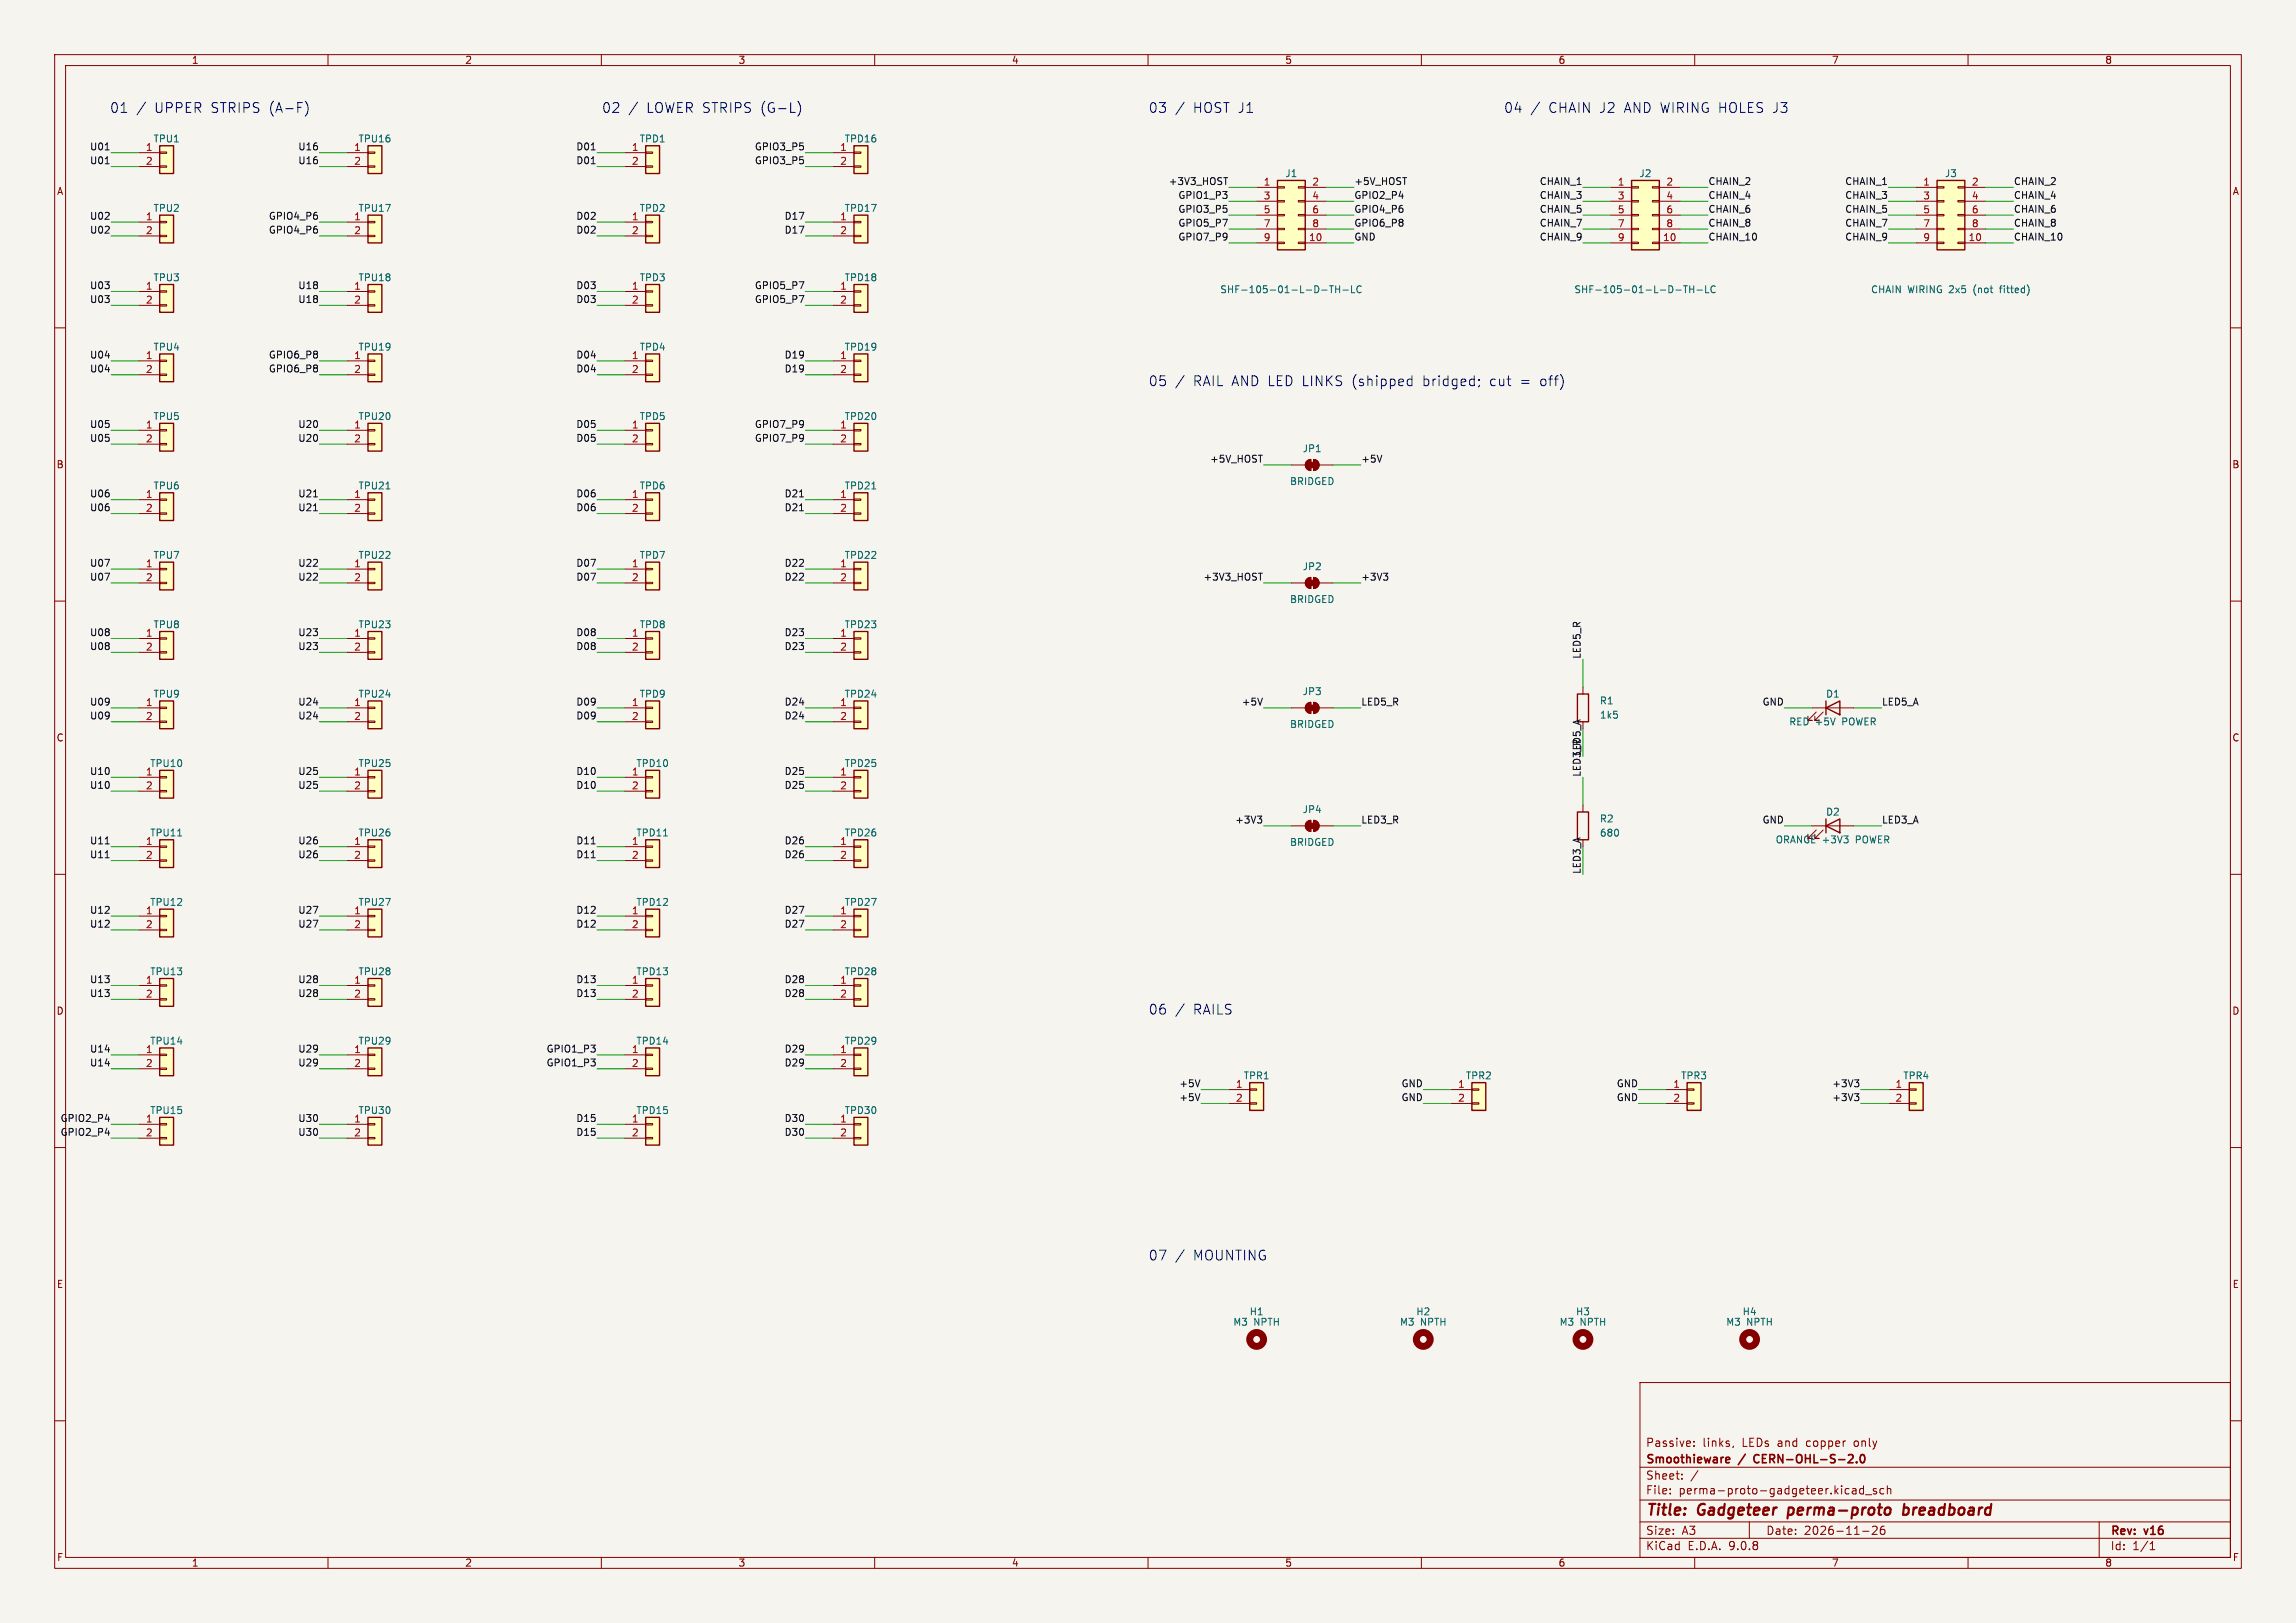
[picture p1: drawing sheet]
<svg xmlns="http://www.w3.org/2000/svg" width="420mm" height="297mm" viewBox="0 0 420 297" stroke-linecap="round" stroke-linejoin="round" font-family="sans-serif">
<defs><g id="words">
<g font-size="2.8" fill="#840000">
<text x="301" y="277.9">Title:</text>
<text x="310.6" y="277.9">Gadgeteer</text>
<text x="327.9" y="277.9">perma-proto</text>
<text x="349.8" y="277.9">breadboard</text>
</g>
<g font-size="2.5" fill="#0000c2">
<text x="20" y="20.9">01</text>
<text x="28.3" y="20.9">UPPER STRIPS (A-F)</text>
<text x="110" y="20.9">02</text>
<text x="118.3" y="20.9">LOWER STRIPS (G-L)</text>
<text x="210" y="20.9">03</text>
<text x="218.3" y="20.9">HOST J1</text>
<text x="275" y="20.9">04</text>
<text x="283.3" y="20.9">CHAIN J2</text>
<text x="297.2" y="20.9">AND WIRING HOLES J3</text>
<text x="210" y="70.9">05</text>
<text x="218.3" y="70.9">RAIL AND LED LINKS</text>
<text x="247.6" y="70.9">(shipped</text>
<text x="260.7" y="70.9">bridged;</text>
<text x="273" y="70.9">cut</text>
<text x="278.7" y="70.9">=</text>
<text x="282.4" y="70.9">off)</text>
<text x="210" y="185.9">06</text>
<text x="218.3" y="185.9">RAILS</text>
<text x="210" y="230.9">07</text>
<text x="218.3" y="230.9">MOUNTING</text>
</g>
<g font-size="2.1" fill="#840000">
<text x="301" y="268.2">Smoothieware</text>
<text x="301" y="265">Passive:</text>
<text x="311.4" y="265">links,</text>
<text x="318.2" y="268.2">/</text>
<text x="318.7" y="265">LEDs</text>
<text x="321.5" y="268.2">CERN-OHL-S-2.0</text>
<text x="325.3" y="265">and</text>
<text x="330.7" y="265">copper</text>
<text x="339.6" y="265">only</text>
<text x="301" y="273.7">File:</text>
<text x="301" y="271">Sheet:</text>
<text x="307.1" y="273.7">perma-proto-gadgeteer.kicad_sch</text>
<text x="301" y="281.1">Size:</text>
<text x="307.6" y="281.1">A3</text>
<text x="323" y="281.1">Date:</text>
<text x="330" y="281.1">2026-11-26</text>
<text x="386" y="281.3">Rev:</text>
<text x="392.4" y="281.3">v16</text>
<text x="301" y="283.9">KiCad</text>
<text x="308.7" y="283.9">E.D.A.</text>
<text x="316.3" y="283.9">9.0.8</text>
<text x="386" y="283.9">Id:</text>
<text x="390.1" y="283.9">1/1</text>
</g>
<g font-size="1.8" fill="#840000">
<text x="35" y="11.9">1</text>
<text x="85" y="11.9">2</text>
<text x="135" y="11.9">3</text>
<text x="185" y="11.9">4</text>
<text x="235" y="11.9">5</text>
<text x="285" y="11.9">6</text>
<text x="335" y="11.9">7</text>
<text x="385" y="11.9">8</text>
<text x="10.3" y="35.9">A</text>
<text x="408.3" y="35.9">A</text>
<text x="10.3" y="85.9">B</text>
<text x="408.2" y="85.9">B</text>
<text x="10.3" y="135.9">C</text>
<text x="408.2" y="135.9">C</text>
<text x="10.3" y="185.9">D</text>
<text x="408.2" y="185.9">D</text>
<text x="10.3" y="235.9">E</text>
<text x="408.3" y="235.9">E</text>
<text x="10.3" y="285.9">F</text>
<text x="35" y="286.9">1</text>
<text x="85" y="286.9">2</text>
<text x="135" y="286.9">3</text>
<text x="185" y="286.9">4</text>
<text x="235" y="286.9">5</text>
<text x="285" y="286.9">6</text>
<text x="335" y="286.9">7</text>
<text x="385" y="286.9">8</text>
<text x="408.3" y="285.9">F</text>
</g>
<g font-size="1.8" fill="#0f0f0f">
<text x="16.4" y="27.6">U01</text>
<text x="54.5" y="27.6">U16</text>
<text x="105.3" y="27.6">D01</text>
<text x="138" y="27.6">GPIO3_P5</text>
<text x="16.4" y="30.1">U01</text>
<text x="54.5" y="30.1">U16</text>
<text x="105.3" y="30.1">D01</text>
<text x="138" y="30.1">GPIO3_P5</text>
<text x="213.7" y="33.9">+3V3_HOST</text>
<text x="247.6" y="33.9">+5V_HOST</text>
<text x="281.6" y="33.9">CHAIN_1</text>
<text x="312.4" y="33.9">CHAIN_2</text>
<text x="337.4" y="33.9">CHAIN_1</text>
<text x="368.3" y="33.9">CHAIN_2</text>
<text x="16.4" y="40.3">U02</text>
<text x="49.1" y="40.3">GPIO4_P6</text>
<text x="105.3" y="40.3">D02</text>
<text x="143.4" y="40.3">D17</text>
<text x="215.5" y="36.5">GPIO1_P3</text>
<text x="215.5" y="39">GPIO3_P5</text>
<text x="215.5" y="41.6">GPIO5_P7</text>
<text x="247.6" y="36.5">GPIO2_P4</text>
<text x="247.6" y="39">GPIO4_P6</text>
<text x="247.6" y="41.6">GPIO6_P8</text>
<text x="281.6" y="39">CHAIN_5</text>
<text x="281.6" y="36.5">CHAIN_3</text>
<text x="281.6" y="41.6">CHAIN_7</text>
<text x="312.4" y="36.5">CHAIN_4</text>
<text x="312.4" y="39">CHAIN_6</text>
<text x="312.4" y="41.6">CHAIN_8</text>
<text x="337.4" y="36.5">CHAIN_3</text>
<text x="337.4" y="39">CHAIN_5</text>
<text x="337.4" y="41.6">CHAIN_7</text>
<text x="368.3" y="36.5">CHAIN_4</text>
<text x="368.3" y="41.6">CHAIN_8</text>
<text x="368.3" y="39">CHAIN_6</text>
<text x="16.4" y="42.8">U02</text>
<text x="49.1" y="42.8">GPIO4_P6</text>
<text x="105.3" y="42.8">D02</text>
<text x="143.4" y="42.8">D17</text>
<text x="215.5" y="44.1">GPIO7_P9</text>
<text x="247.6" y="44.1">GND</text>
<text x="281.6" y="44.1">CHAIN_9</text>
<text x="312.4" y="44.1">CHAIN_10</text>
<text x="337.4" y="44.1">CHAIN_9</text>
<text x="368.3" y="44.1">CHAIN_10</text>
<text x="16.4" y="53">U03</text>
<text x="54.5" y="53">U18</text>
<text x="105.3" y="53">D03</text>
<text x="138" y="53">GPIO5_P7</text>
<text x="16.4" y="55.5">U03</text>
<text x="54.5" y="55.5">U18</text>
<text x="105.3" y="55.5">D03</text>
<text x="138" y="55.5">GPIO5_P7</text>
<text x="16.4" y="65.7">U04</text>
<text x="49.1" y="65.7">GPIO6_P8</text>
<text x="105.3" y="65.7">D04</text>
<text x="143.4" y="65.7">D19</text>
<text x="16.4" y="68.2">U04</text>
<text x="49.1" y="68.2">GPIO6_P8</text>
<text x="105.3" y="68.2">D04</text>
<text x="143.4" y="68.2">D19</text>
<text x="16.4" y="78.4">U05</text>
<text x="16.4" y="80.9">U05</text>
<text x="54.5" y="78.4">U20</text>
<text x="54.5" y="80.9">U20</text>
<text x="105.3" y="78.4">D05</text>
<text x="105.3" y="80.9">D05</text>
<text x="138" y="80.9">GPIO7_P9</text>
<text x="138" y="78.4">GPIO7_P9</text>
<text x="221.3" y="84.7">+5V_HOST</text>
<text x="248.9" y="84.7">+5V</text>
<text x="16.4" y="93.6">U06</text>
<text x="16.4" y="91.1">U06</text>
<text x="54.5" y="93.6">U21</text>
<text x="54.5" y="91.1">U21</text>
<text x="105.3" y="91.1">D06</text>
<text x="105.3" y="93.6">D06</text>
<text x="143.4" y="91.1">D21</text>
<text x="143.4" y="93.6">D21</text>
<text x="16.4" y="106.3">U07</text>
<text x="16.4" y="103.8">U07</text>
<text x="54.5" y="106.3">U22</text>
<text x="54.5" y="103.8">U22</text>
<text x="105.3" y="103.8">D07</text>
<text x="105.3" y="106.3">D07</text>
<text x="143.4" y="106.3">D22</text>
<text x="143.4" y="103.8">D22</text>
<text x="220.1" y="106.3">+3V3_HOST</text>
<text x="248.9" y="106.3">+3V3</text>
<text x="16.4" y="116.5">U08</text>
<text x="16.4" y="119">U08</text>
<text x="54.5" y="119">U23</text>
<text x="54.5" y="116.5">U23</text>
<text x="105.3" y="116.5">D08</text>
<text x="105.3" y="119">D08</text>
<text x="143.4" y="119">D23</text>
<text x="143.4" y="116.5">D23</text>
<text x="289.2" y="120.7" transform="rotate(-90 289.2 120.7)">LED5_R</text>
<text x="16.4" y="131.7">U09</text>
<text x="16.4" y="129.2">U09</text>
<text x="54.5" y="129.2">U24</text>
<text x="54.5" y="131.7">U24</text>
<text x="105.3" y="131.7">D09</text>
<text x="105.3" y="129.2">D09</text>
<text x="143.4" y="131.7">D24</text>
<text x="143.4" y="129.2">D24</text>
<text x="227.1" y="129.2">+5V</text>
<text x="248.9" y="129.2">LED5_R</text>
<text x="322.3" y="129.2">GND</text>
<text x="344.2" y="129.2">LED5_A</text>
<text x="16.4" y="141.9">U10</text>
<text x="54.5" y="141.9">U25</text>
<text x="105.3" y="141.9">D10</text>
<text x="143.4" y="141.9">D25</text>
<text x="289.2" y="142.2" transform="rotate(-90 289.2 142.2)">LED3_R</text>
<text x="289.2" y="138.4" transform="rotate(-90 289.2 138.4)">LED5_A</text>
<text x="16.4" y="144.4">U10</text>
<text x="54.5" y="144.4">U25</text>
<text x="105.3" y="144.4">D10</text>
<text x="143.4" y="144.4">D25</text>
<text x="16.4" y="154.6">U11</text>
<text x="54.5" y="154.6">U26</text>
<text x="105.3" y="154.6">D11</text>
<text x="143.4" y="154.6">D26</text>
<text x="225.9" y="150.8">+3V3</text>
<text x="248.9" y="150.8">LED3_R</text>
<text x="322.3" y="150.8">GND</text>
<text x="344.2" y="150.8">LED3_A</text>
<text x="16.4" y="157.1">U11</text>
<text x="54.5" y="157.1">U26</text>
<text x="105.3" y="157.1">D11</text>
<text x="143.4" y="157.1">D26</text>
<text x="289.2" y="160" transform="rotate(-90 289.2 160)">LED3_A</text>
<text x="16.4" y="167.3">U12</text>
<text x="54.5" y="167.3">U27</text>
<text x="105.3" y="167.3">D12</text>
<text x="143.4" y="167.3">D27</text>
<text x="16.4" y="169.8">U12</text>
<text x="54.5" y="169.8">U27</text>
<text x="105.3" y="169.8">D12</text>
<text x="143.4" y="169.8">D27</text>
<text x="16.4" y="180">U13</text>
<text x="54.5" y="180">U28</text>
<text x="105.3" y="180">D13</text>
<text x="143.4" y="180">D28</text>
<text x="16.4" y="182.5">U13</text>
<text x="54.5" y="182.5">U28</text>
<text x="105.3" y="182.5">D13</text>
<text x="143.4" y="182.5">D28</text>
<text x="16.4" y="192.7">U14</text>
<text x="16.4" y="195.2">U14</text>
<text x="54.5" y="192.7">U29</text>
<text x="54.5" y="195.2">U29</text>
<text x="99.9" y="195.2">GPIO1_P3</text>
<text x="99.9" y="192.7">GPIO1_P3</text>
<text x="143.4" y="195.2">D29</text>
<text x="143.4" y="192.7">D29</text>
<text x="215.6" y="201.6">+5V</text>
<text x="215.6" y="199">+5V</text>
<text x="256.3" y="199">GND</text>
<text x="256.3" y="201.6">GND</text>
<text x="295.6" y="199">GND</text>
<text x="295.6" y="201.6">GND</text>
<text x="335.1" y="199">+3V3</text>
<text x="335.1" y="201.6">+3V3</text>
<text x="11" y="207.9">GPIO2_P4</text>
<text x="11" y="205.4">GPIO2_P4</text>
<text x="54.5" y="205.4">U30</text>
<text x="54.5" y="207.9">U30</text>
<text x="105.3" y="205.4">D15</text>
<text x="105.3" y="207.9">D15</text>
<text x="143.4" y="207.9">D30</text>
<text x="143.4" y="205.4">D30</text>
</g>
<g font-size="1.8" fill="#a90000">
<text x="26.6" y="27.7">1</text>
<text x="64.7" y="27.7">1</text>
<text x="115.5" y="27.7">1</text>
<text x="153.6" y="27.7">1</text>
<text x="26.6" y="30.2">2</text>
<text x="64.7" y="30.2">2</text>
<text x="115.5" y="30.2">2</text>
<text x="153.6" y="30.2">2</text>
<text x="231.1" y="34">1</text>
<text x="240" y="34">2</text>
<text x="295.8" y="34">1</text>
<text x="304.7" y="34">2</text>
<text x="351.7" y="34">1</text>
<text x="360.6" y="34">2</text>
<text x="26.6" y="40.4">1</text>
<text x="64.7" y="40.4">1</text>
<text x="115.5" y="40.4">1</text>
<text x="153.6" y="40.4">1</text>
<text x="231.1" y="36.6">3</text>
<text x="231.1" y="39.1">5</text>
<text x="231.1" y="41.7">7</text>
<text x="240" y="36.6">4</text>
<text x="240" y="39.1">6</text>
<text x="240" y="41.7">8</text>
<text x="295.8" y="36.6">3</text>
<text x="295.8" y="39.1">5</text>
<text x="295.8" y="41.7">7</text>
<text x="304.7" y="36.6">4</text>
<text x="304.7" y="39.1">6</text>
<text x="304.7" y="41.7">8</text>
<text x="351.7" y="36.6">3</text>
<text x="351.7" y="39.1">5</text>
<text x="351.7" y="41.7">7</text>
<text x="360.6" y="36.6">4</text>
<text x="360.6" y="39.1">6</text>
<text x="360.6" y="41.7">8</text>
<text x="26.6" y="42.9">2</text>
<text x="64.7" y="42.9">2</text>
<text x="115.5" y="42.9">2</text>
<text x="153.6" y="42.9">2</text>
<text x="231.1" y="44.2">9</text>
<text x="239.4" y="44.2">10</text>
<text x="295.8" y="44.2">9</text>
<text x="304.1" y="44.2">10</text>
<text x="351.7" y="44.2">9</text>
<text x="360" y="44.2">10</text>
<text x="26.6" y="53.1">1</text>
<text x="64.7" y="53.1">1</text>
<text x="115.5" y="53.1">1</text>
<text x="153.6" y="53.1">1</text>
<text x="26.6" y="55.6">2</text>
<text x="64.7" y="55.6">2</text>
<text x="115.5" y="55.6">2</text>
<text x="153.6" y="55.6">2</text>
<text x="26.6" y="65.8">1</text>
<text x="64.7" y="65.8">1</text>
<text x="115.5" y="65.8">1</text>
<text x="153.6" y="65.8">1</text>
<text x="26.6" y="68.3">2</text>
<text x="64.7" y="68.3">2</text>
<text x="115.5" y="68.3">2</text>
<text x="153.6" y="68.3">2</text>
<text x="26.6" y="78.5">1</text>
<text x="26.6" y="81">2</text>
<text x="64.7" y="78.5">1</text>
<text x="64.7" y="81">2</text>
<text x="115.5" y="78.5">1</text>
<text x="115.5" y="81">2</text>
<text x="153.6" y="78.5">1</text>
<text x="153.6" y="81">2</text>
<text x="26.6" y="91.2">1</text>
<text x="26.6" y="93.7">2</text>
<text x="64.7" y="91.2">1</text>
<text x="64.7" y="93.7">2</text>
<text x="115.5" y="91.2">1</text>
<text x="115.5" y="93.7">2</text>
<text x="153.6" y="91.2">1</text>
<text x="153.6" y="93.7">2</text>
<text x="26.6" y="103.9">1</text>
<text x="26.6" y="106.4">2</text>
<text x="64.7" y="103.9">1</text>
<text x="64.7" y="106.4">2</text>
<text x="115.5" y="103.9">1</text>
<text x="115.5" y="106.4">2</text>
<text x="153.6" y="103.9">1</text>
<text x="153.6" y="106.4">2</text>
<text x="26.6" y="116.6">1</text>
<text x="26.6" y="119.1">2</text>
<text x="64.7" y="116.6">1</text>
<text x="64.7" y="119.1">2</text>
<text x="115.5" y="116.6">1</text>
<text x="115.5" y="119.1">2</text>
<text x="153.6" y="116.6">1</text>
<text x="153.6" y="119.1">2</text>
<text x="26.6" y="129.3">1</text>
<text x="26.6" y="131.8">2</text>
<text x="64.7" y="129.3">1</text>
<text x="64.7" y="131.8">2</text>
<text x="115.5" y="129.3">1</text>
<text x="115.5" y="131.8">2</text>
<text x="153.6" y="129.3">1</text>
<text x="153.6" y="131.8">2</text>
<text x="26.6" y="142">1</text>
<text x="64.7" y="142">1</text>
<text x="115.5" y="142">1</text>
<text x="153.6" y="142">1</text>
<text x="26.6" y="144.5">2</text>
<text x="64.7" y="144.5">2</text>
<text x="115.5" y="144.5">2</text>
<text x="153.6" y="144.5">2</text>
<text x="26.6" y="154.7">1</text>
<text x="64.7" y="154.7">1</text>
<text x="115.5" y="154.7">1</text>
<text x="153.6" y="154.7">1</text>
<text x="26.6" y="157.2">2</text>
<text x="64.7" y="157.2">2</text>
<text x="115.5" y="157.2">2</text>
<text x="153.6" y="157.2">2</text>
<text x="26.6" y="167.4">1</text>
<text x="64.7" y="167.4">1</text>
<text x="115.5" y="167.4">1</text>
<text x="153.6" y="167.4">1</text>
<text x="26.6" y="169.9">2</text>
<text x="64.7" y="169.9">2</text>
<text x="115.5" y="169.9">2</text>
<text x="153.6" y="169.9">2</text>
<text x="26.6" y="180.1">1</text>
<text x="26.6" y="182.6">2</text>
<text x="64.7" y="180.1">1</text>
<text x="64.7" y="182.6">2</text>
<text x="115.5" y="180.1">1</text>
<text x="115.5" y="182.6">2</text>
<text x="153.6" y="180.1">1</text>
<text x="153.6" y="182.6">2</text>
<text x="26.6" y="192.8">1</text>
<text x="26.6" y="195.3">2</text>
<text x="64.7" y="192.8">1</text>
<text x="64.7" y="195.3">2</text>
<text x="115.5" y="192.8">1</text>
<text x="115.5" y="195.3">2</text>
<text x="153.6" y="192.8">1</text>
<text x="153.6" y="195.3">2</text>
<text x="226" y="199.1">1</text>
<text x="226" y="201.7">2</text>
<text x="266.6" y="199.1">1</text>
<text x="266.6" y="201.7">2</text>
<text x="306" y="199.1">1</text>
<text x="306" y="201.7">2</text>
<text x="346.6" y="199.1">1</text>
<text x="346.6" y="201.7">2</text>
<text x="26.6" y="205.5">1</text>
<text x="26.6" y="208">2</text>
<text x="64.7" y="205.5">1</text>
<text x="64.7" y="208">2</text>
<text x="115.5" y="205.5">1</text>
<text x="115.5" y="208">2</text>
<text x="153.6" y="205.5">1</text>
<text x="153.6" y="208">2</text>
</g>
<g font-size="1.8" fill="#006464">
<text x="28" y="26.3">TPU1</text>
<text x="65.5" y="26.3">TPU16</text>
<text x="116.9" y="26.3">TPD1</text>
<text x="154.4" y="26.3">TPD16</text>
<text x="235" y="32.6">J1</text>
<text x="299.8" y="32.6">J2</text>
<text x="355.7" y="32.6">J3</text>
<text x="28" y="39">TPU2</text>
<text x="65.5" y="39">TPU17</text>
<text x="116.9" y="39">TPD2</text>
<text x="154.4" y="39">TPD17</text>
<text x="28" y="51.7">TPU3</text>
<text x="65.5" y="51.7">TPU18</text>
<text x="116.9" y="51.7">TPD3</text>
<text x="154.4" y="51.7">TPD18</text>
<text x="223.1" y="53.9">SHF-105-01-L-D-TH-LC</text>
<text x="287.9" y="53.9">SHF-105-01-L-D-TH-LC</text>
<text x="342.2" y="53.9">CHAIN</text>
<text x="349" y="53.9">WIRING 2x5</text>
<text x="361.3" y="53.9">(not</text>
<text x="366.3" y="53.9">fitted)</text>
<text x="28" y="64.4">TPU4</text>
<text x="65.5" y="64.4">TPU19</text>
<text x="116.9" y="64.4">TPD4</text>
<text x="154.4" y="64.4">TPD19</text>
<text x="28" y="77.1">TPU5</text>
<text x="65.5" y="77.1">TPU20</text>
<text x="116.9" y="77.1">TPD5</text>
<text x="154.4" y="77.1">TPD20</text>
<text x="238.2" y="83">JP1</text>
<text x="28" y="89.8">TPU6</text>
<text x="65.5" y="89.8">TPU21</text>
<text x="116.9" y="89.8">TPD6</text>
<text x="154.4" y="89.8">TPD21</text>
<text x="235.9" y="89">BRIDGED</text>
<text x="28" y="102.5">TPU7</text>
<text x="65.5" y="102.5">TPU22</text>
<text x="116.9" y="102.5">TPD7</text>
<text x="154.4" y="102.5">TPD22</text>
<text x="238.2" y="104.5">JP2</text>
<text x="235.9" y="110.5">BRIDGED</text>
<text x="28" y="115.2">TPU8</text>
<text x="65.5" y="115.2">TPU23</text>
<text x="116.9" y="115.2">TPD8</text>
<text x="154.4" y="115.2">TPD23</text>
<text x="28" y="127.9">TPU9</text>
<text x="65.5" y="127.9">TPU24</text>
<text x="116.9" y="127.9">TPD9</text>
<text x="154.4" y="127.9">TPD24</text>
<text x="238.2" y="127.4">JP3</text>
<text x="292.6" y="129.1">R1</text>
<text x="292.6" y="131.7">1k5</text>
<text x="333.9" y="127.9">D1</text>
<text x="235.9" y="133.4">BRIDGED</text>
<text x="327.2" y="132.9">RED +5V</text>
<text x="337.1" y="132.9">POWER</text>
<text x="27.4" y="140.6">TPU10</text>
<text x="65.5" y="140.6">TPU25</text>
<text x="116.3" y="140.6">TPD10</text>
<text x="154.4" y="140.6">TPD25</text>
<text x="238.2" y="149">JP4</text>
<text x="333.9" y="149.5">D2</text>
<text x="27.4" y="153.3">TPU11</text>
<text x="65.5" y="153.3">TPU26</text>
<text x="116.3" y="153.3">TPD11</text>
<text x="154.4" y="153.3">TPD26</text>
<text x="235.9" y="155">BRIDGED</text>
<text x="292.6" y="150.7">R2</text>
<text x="292.6" y="153.3">680</text>
<text x="324.7" y="154.5">ORANGE +3V3</text>
<text x="339.6" y="154.5">POWER</text>
<text x="27.4" y="166">TPU12</text>
<text x="65.5" y="166">TPU27</text>
<text x="116.3" y="166">TPD12</text>
<text x="154.4" y="166">TPD27</text>
<text x="27.4" y="178.7">TPU13</text>
<text x="65.5" y="178.7">TPU28</text>
<text x="116.3" y="178.7">TPD13</text>
<text x="154.4" y="178.7">TPD28</text>
<text x="27.4" y="191.4">TPU14</text>
<text x="65.5" y="191.4">TPU29</text>
<text x="116.3" y="191.4">TPD14</text>
<text x="154.4" y="191.4">TPD29</text>
<text x="227.4" y="197.7">TPR1</text>
<text x="268" y="197.7">TPR2</text>
<text x="307.4" y="197.7">TPR3</text>
<text x="348.1" y="197.7">TPR4</text>
<text x="27.4" y="204.1">TPU15</text>
<text x="65.5" y="204.1">TPU30</text>
<text x="116.3" y="204.1">TPD15</text>
<text x="154.4" y="204.1">TPD30</text>
<text x="225.5" y="242.8">M3</text>
<text x="228.5" y="240.9">H1</text>
<text x="229.3" y="242.8">NPTH</text>
<text x="256" y="242.8">M3</text>
<text x="259" y="240.9">H2</text>
<text x="259.8" y="242.8">NPTH</text>
<text x="285.2" y="242.8">M3</text>
<text x="288.2" y="240.9">H3</text>
<text x="289" y="242.8">NPTH</text>
<text x="315.7" y="242.8">M3</text>
<text x="318.7" y="240.9">H4</text>
<text x="319.5" y="242.8">NPTH</text>
</g>
</g></defs>
<path d="M0 0h420v297h-420z" fill="#f5f4ef" stroke="#f5f4ef" stroke-width=".18"/>
<g fill="none" stroke="#840000" stroke-width=".18">
<path d="M10 10h400v277h-400zM12 12h396v273h-396zM60 10v2M110 10v2M160 10v2M210 10v2M260 10v2M310 10v2M360 10v2M10 60h2M408 60h2M10 110h2"/>
<path d="M408 110h2M10 160h2M408 160h2M10 210h2M408 210h2M300 253h108v32h-108zM10 260h2M300 278.5h108M300 274.5h108M300 268.5h108M305.5 273.2v.2M305.5 272.5v.1"/>
<path d="M307.7 270.5v.2M307.7 269.8v.1M309.9 264.5v.2M309.9 263.8v.1M310.6 269.1l-1.3 1.9M317.1 264.6l-.2 .3M320 278.5v3M339 272.4h.3l.2 .2v.8M339.5 273.3l-.5 .1M339.5 272.7l-.5 .1M340.9 272.5l-.5-.1-.2 .3v.4l.1 .2h.6M340.9 271.9v1.5"/>
<path d="M341.2 273.5h1.2M343.2 272.5l-.3-.1-.2 .2v.2l.5 .2v.3h-.5M343.3 279.4v.5l-.9 .9h1M344.2 279.4a1.17 1.17 0 0 0-.1 1.3h.6l.1-.6-.3-.2h-.4l-.2 .2M344.6 272.5l-.4-.1-.3 .3v.4l.1 .2h.6M345.2 272.5l.2-.1 .4 .1 .1 .9M345.2 271.9v1.5M384 278.5v6.5M408 260h2M60 285v2M110 285v2M160 285v2"/>
<path d="M210 285v2M260 285v2M300 281.5h108M310 285v2M340.7 280.2h1.2M360 285v2M393.3 283.6h.9M393.3 282.5l.4-.4v1.5"/>
</g>
<path d="M327.2 275.9l-.2 2M345.2 275.9l.5 .1 .1 .3v.5l-.5 .4M348.3 276l.2-.1 .5 .1M348.3 275.2l-.2 2M349 277a.66 .66 0 0 1-.9 .1" fill="none" stroke="#840000" stroke-width=".4"/>
<path d="M315.9 266.7l.4 .1 .1 .2-.7 .2M316.3 267.6l-.4 .1M321 266.4l-.2 .4 .2 .7M338 267.7h1M338.9 266.3v.5M339.6 267.5v.2M340.4 266.3l.2-.1a.8 .8 0 0 1 .5 .7 .8 .8 0 0 1-.5 .8l-.2-.2-.1-.4z" fill="none" stroke="#840000" stroke-width=".3"/>
<path d="M118.1 141h2.5v5.1h-2.5z" fill="#ffffc2"/>
<path d="M118.1 141h2.5v5.1h-2.5z" fill="none" stroke="#840000" stroke-width=".25"/>
<path d="M114.3 142.2h3.8M114.3 144.8h3.8M118.1 142.1h1.3v.3h-1.3zM118.1 144.7h1.3v.2h-1.3z" fill="none" stroke="#840000" stroke-width=".18"/>
<path d="M118.1 39.4h2.5v5.1h-2.5z" fill="#ffffc2"/>
<path d="M118.1 39.4h2.5v5.1h-2.5z" fill="none" stroke="#840000" stroke-width=".25"/>
<path d="M114.3 40.6h3.8M114.3 43.2h3.8M118.1 40.5h1.3v.3h-1.3zM118.1 43.1h1.3v.2h-1.3z" fill="none" stroke="#840000" stroke-width=".18"/>
<path d="M118.1 26.7h2.5v5.1h-2.5z" fill="#ffffc2"/>
<path d="M118.1 26.7h2.5v5.1h-2.5z" fill="none" stroke="#840000" stroke-width=".25"/>
<path d="M114.3 27.9h3.8M114.3 30.5h3.8M118.1 27.8h1.3v.3h-1.3zM118.1 30.4h1.3v.2h-1.3z" fill="none" stroke="#840000" stroke-width=".18"/>
<path d="M118.1 204.5h2.5v5.1h-2.5z" fill="#ffffc2"/>
<path d="M118.1 204.5h2.5v5.1h-2.5z" fill="none" stroke="#840000" stroke-width=".25"/>
<path d="M114.3 205.7h3.8M114.3 208.3h3.8M118.1 205.6h1.3v.3h-1.3zM118.1 208.2h1.3v.2h-1.3z" fill="none" stroke="#840000" stroke-width=".18"/>
<path d="M118.1 191.8h2.5v5.1h-2.5z" fill="#ffffc2"/>
<path d="M118.1 191.8h2.5v5.1h-2.5z" fill="none" stroke="#840000" stroke-width=".25"/>
<path d="M114.3 193h3.8M114.3 195.6h3.8M118.1 192.9h1.3v.3h-1.3zM118.1 195.5h1.3v.2h-1.3z" fill="none" stroke="#840000" stroke-width=".18"/>
<path d="M118.1 179.1h2.5v5.1h-2.5z" fill="#ffffc2"/>
<path d="M118.1 179.1h2.5v5.1h-2.5z" fill="none" stroke="#840000" stroke-width=".25"/>
<path d="M114.3 180.3h3.8M114.3 182.9h3.8M118.1 180.2h1.3v.3h-1.3zM118.1 182.8h1.3v.2h-1.3z" fill="none" stroke="#840000" stroke-width=".18"/>
<path d="M118.1 166.4h2.5v5.1h-2.5z" fill="#ffffc2"/>
<path d="M118.1 166.4h2.5v5.1h-2.5z" fill="none" stroke="#840000" stroke-width=".25"/>
<path d="M114.3 167.6h3.8M114.3 170.2h3.8M118.1 167.5h1.3v.3h-1.3zM118.1 170.1h1.3v.2h-1.3z" fill="none" stroke="#840000" stroke-width=".18"/>
<path d="M118.1 153.7h2.5v5.1h-2.5z" fill="#ffffc2"/>
<path d="M118.1 153.7h2.5v5.1h-2.5z" fill="none" stroke="#840000" stroke-width=".25"/>
<path d="M114.3 154.9h3.8M114.3 157.5h3.8M118.1 154.8h1.3v.3h-1.3zM118.1 157.4h1.3v.2h-1.3z" fill="none" stroke="#840000" stroke-width=".18"/>
<path d="M121.4 153h.7" fill="none" stroke="#006464" stroke-width=".18"/>
<path d="M156.2 204.5h2.5v5.1h-2.5z" fill="#ffffc2"/>
<path d="M156.2 204.5h2.5v5.1h-2.5z" fill="none" stroke="#840000" stroke-width=".25"/>
<path d="M152.4 205.7h3.8M152.4 208.3h3.8M156.2 205.6h1.3v.3h-1.3zM156.2 208.2h1.3v.2h-1.3z" fill="none" stroke="#840000" stroke-width=".18"/>
<path d="M29.2 128.3h2.5v5.1h-2.5z" fill="#ffffc2"/>
<path d="M29.2 128.3h2.5v5.1h-2.5z" fill="none" stroke="#840000" stroke-width=".25"/>
<path d="M25.4 129.5h3.8M25.4 132.1h3.8M29.2 129.4h1.3v.3h-1.3zM29.2 132h1.3v.2h-1.3z" fill="none" stroke="#840000" stroke-width=".18"/>
<path d="M29.2 90.2h2.5v5.1h-2.5z" fill="#ffffc2"/>
<path d="M29.2 90.2h2.5v5.1h-2.5z" fill="none" stroke="#840000" stroke-width=".25"/>
<path d="M25.4 91.4h3.8M25.4 94h3.8M29.2 91.3h1.3v.3h-1.3zM29.2 93.9h1.3v.2h-1.3z" fill="none" stroke="#840000" stroke-width=".18"/>
<path d="M29.2 141h2.5v5.1h-2.5z" fill="#ffffc2"/>
<path d="M29.2 141h2.5v5.1h-2.5z" fill="none" stroke="#840000" stroke-width=".25"/>
<path d="M25.4 142.2h3.8M25.4 144.8h3.8M29.2 142.1h1.3v.3h-1.3zM29.2 144.7h1.3v.2h-1.3z" fill="none" stroke="#840000" stroke-width=".18"/>
<path d="M29.2 115.6h2.5v5.1h-2.5z" fill="#ffffc2"/>
<path d="M29.2 115.6h2.5v5.1h-2.5z" fill="none" stroke="#840000" stroke-width=".25"/>
<path d="M25.4 116.8h3.8M25.4 119.4h3.8M29.2 116.7h1.3v.3h-1.3zM29.2 119.3h1.3v.2h-1.3z" fill="none" stroke="#840000" stroke-width=".18"/>
<path d="M29.2 102.9h2.5v5.1h-2.5z" fill="#ffffc2"/>
<path d="M29.2 102.9h2.5v5.1h-2.5z" fill="none" stroke="#840000" stroke-width=".25"/>
<path d="M25.4 104.1h3.8M25.4 106.7h3.8M29.2 104h1.3v.3h-1.3zM29.2 106.6h1.3v.2h-1.3z" fill="none" stroke="#840000" stroke-width=".18"/>
<path d="M118.1 52.1h2.5v5.1h-2.5z" fill="#ffffc2"/>
<path d="M118.1 52.1h2.5v5.1h-2.5z" fill="none" stroke="#840000" stroke-width=".25"/>
<path d="M114.3 53.3h3.8M114.3 55.9h3.8M118.1 53.2h1.3v.3h-1.3zM118.1 55.8h1.3v.2h-1.3z" fill="none" stroke="#840000" stroke-width=".18"/>
<path d="M118.1 128.3h2.5v5.1h-2.5z" fill="#ffffc2"/>
<path d="M118.1 128.3h2.5v5.1h-2.5z" fill="none" stroke="#840000" stroke-width=".25"/>
<path d="M114.3 129.5h3.8M114.3 132.1h3.8M118.1 129.4h1.3v.3h-1.3zM118.1 132h1.3v.2h-1.3z" fill="none" stroke="#840000" stroke-width=".18"/>
<path d="M118.1 115.6h2.5v5.1h-2.5z" fill="#ffffc2"/>
<path d="M118.1 115.6h2.5v5.1h-2.5z" fill="none" stroke="#840000" stroke-width=".25"/>
<path d="M114.3 116.8h3.8M114.3 119.4h3.8M118.1 116.7h1.3v.3h-1.3zM118.1 119.3h1.3v.2h-1.3z" fill="none" stroke="#840000" stroke-width=".18"/>
<path d="M233.7 33h5.1v12.7h-5.1z" fill="#ffffc2"/>
<path d="M233.7 33h5.1v12.7h-5.1z" fill="none" stroke="#840000" stroke-width=".25"/>
<g fill="none" stroke="#840000" stroke-width=".18">
<path d="M229.9 34.3h3.8M229.9 36.8h3.8M229.9 39.4h3.8M233.7 34.2h1.2v.2h-1.2zM233.7 36.7h1.2v.3h-1.2zM233.7 39.2h1.2v.3h-1.2zM237.5 34.2h1.3v.2h-1.3zM237.5 36.7h1.3v.3h-1.3zM237.5 39.2h1.3v.3h-1.3zM238.8 34.3h3.8M238.8 36.8h3.8M238.8 39.4h3.8"/>
<path d="M229.9 41.9h3.8M229.9 44.5h3.8M233.7 41.8h1.2v.2h-1.2zM233.7 44.3h1.2v.3h-1.2zM237.5 41.8h1.3v.2h-1.3zM237.5 44.3h1.3v.3h-1.3zM238.8 41.9h3.8M238.8 44.5h3.8"/>
</g>
<path d="M241.8 53.1h1M243.2 52.3h.7M243.5 52.3v1.3M244.3 52.3v1.3M244.3 52.9h.7M245 52.3v1.3M245.7 53.1h.9M247.2 52.3v1.3h.6M249 52.4a.6 .6 0 0 0-.9 .4 .6 .6 0 0 0 .6 .8l.3-.2" fill="none" stroke="#006464" stroke-width=".18"/>
<path d="M67.3 115.6h2.5v5.1h-2.5z" fill="#ffffc2"/>
<path d="M67.3 115.6h2.5v5.1h-2.5z" fill="none" stroke="#840000" stroke-width=".25"/>
<path d="M63.5 116.8h3.8M63.5 119.4h3.8M67.3 116.7h1.3v.3h-1.3zM67.3 119.3h1.3v.2h-1.3z" fill="none" stroke="#840000" stroke-width=".18"/>
<path d="M67.3 128.3h2.5v5.1h-2.5z" fill="#ffffc2"/>
<path d="M67.3 128.3h2.5v5.1h-2.5z" fill="none" stroke="#840000" stroke-width=".25"/>
<path d="M63.5 129.5h3.8M63.5 132.1h3.8M67.3 129.4h1.3v.3h-1.3zM67.3 132h1.3v.2h-1.3z" fill="none" stroke="#840000" stroke-width=".18"/>
<path d="M67.3 102.9h2.5v5.1h-2.5z" fill="#ffffc2"/>
<path d="M67.3 102.9h2.5v5.1h-2.5z" fill="none" stroke="#840000" stroke-width=".25"/>
<path d="M63.5 104.1h3.8M63.5 106.7h3.8M67.3 104h1.3v.3h-1.3zM67.3 106.6h1.3v.2h-1.3z" fill="none" stroke="#840000" stroke-width=".18"/>
<path d="M67.3 90.2h2.5v5.1h-2.5z" fill="#ffffc2"/>
<path d="M67.3 90.2h2.5v5.1h-2.5z" fill="none" stroke="#840000" stroke-width=".25"/>
<path d="M63.5 91.4h3.8M63.5 94h3.8M67.3 91.3h1.3v.3h-1.3zM67.3 93.9h1.3v.2h-1.3z" fill="none" stroke="#840000" stroke-width=".18"/>
<path d="M70.6 89.5h.7" fill="none" stroke="#006464" stroke-width=".18"/>
<path d="M118.1 102.9h2.5v5.1h-2.5z" fill="#ffffc2"/>
<path d="M118.1 102.9h2.5v5.1h-2.5z" fill="none" stroke="#840000" stroke-width=".25"/>
<path d="M114.3 104.1h3.8M114.3 106.7h3.8M118.1 104h1.3v.3h-1.3zM118.1 106.6h1.3v.2h-1.3z" fill="none" stroke="#840000" stroke-width=".18"/>
<path d="M118.1 90.2h2.5v5.1h-2.5z" fill="#ffffc2"/>
<path d="M118.1 90.2h2.5v5.1h-2.5z" fill="none" stroke="#840000" stroke-width=".25"/>
<path d="M114.3 91.4h3.8M114.3 94h3.8M118.1 91.3h1.3v.3h-1.3zM118.1 93.9h1.3v.2h-1.3z" fill="none" stroke="#840000" stroke-width=".18"/>
<path d="M298.4 33h5.1v12.7h-5.1z" fill="#ffffc2"/>
<path d="M298.4 33h5.1v12.7h-5.1z" fill="none" stroke="#840000" stroke-width=".25"/>
<g fill="none" stroke="#840000" stroke-width=".18">
<path d="M294.6 34.3h3.8M294.6 36.8h3.8M294.6 39.4h3.8M298.4 34.2h1.3v.2h-1.3zM298.4 36.7h1.3v.3h-1.3zM298.4 39.2h1.3v.3h-1.3zM302.3 34.2h1.2v.2h-1.2zM302.3 36.7h1.2v.3h-1.2zM302.3 39.2h1.2v.3h-1.2zM303.5 34.3h3.8M303.5 36.8h3.8M303.5 39.4h3.8"/>
<path d="M294.6 41.9h3.8M294.6 44.5h3.8M298.4 41.8h1.3v.2h-1.3zM298.4 44.3h1.3v.3h-1.3zM302.3 41.8h1.2v.2h-1.2zM302.3 44.3h1.2v.3h-1.2zM303.5 41.9h3.8M303.5 44.5h3.8"/>
</g>
<path d="M306.6 53.1h.9M307.9 52.3h.8M308.3 52.3v1.3M309.1 52.3v1.3M309.1 52.9h.7M309.8 52.3v1.3M310.4 53.1h1M312 52.3v1.3h.6M313.8 52.4a.6 .6 0 0 0-.9 .4 .6 .6 0 0 0 .6 .8l.3-.2" fill="none" stroke="#006464" stroke-width=".18"/>
<path d="M67.3 204.5h2.5v5.1h-2.5z" fill="#ffffc2"/>
<path d="M67.3 204.5h2.5v5.1h-2.5z" fill="none" stroke="#840000" stroke-width=".25"/>
<path d="M63.5 205.7h3.8M63.5 208.3h3.8M67.3 205.6h1.3v.3h-1.3zM67.3 208.2h1.3v.2h-1.3z" fill="none" stroke="#840000" stroke-width=".18"/>
<path d="M67.3 191.8h2.5v5.1h-2.5z" fill="#ffffc2"/>
<path d="M67.3 191.8h2.5v5.1h-2.5z" fill="none" stroke="#840000" stroke-width=".25"/>
<path d="M63.5 193h3.8M63.5 195.6h3.8M67.3 192.9h1.3v.3h-1.3zM67.3 195.5h1.3v.2h-1.3z" fill="none" stroke="#840000" stroke-width=".18"/>
<path d="M156.2 191.8h2.5v5.1h-2.5z" fill="#ffffc2"/>
<path d="M156.2 191.8h2.5v5.1h-2.5z" fill="none" stroke="#840000" stroke-width=".25"/>
<path d="M152.4 193h3.8M152.4 195.6h3.8M156.2 192.9h1.3v.3h-1.3zM156.2 195.5h1.3v.2h-1.3z" fill="none" stroke="#840000" stroke-width=".18"/>
<path d="M67.3 39.4h2.5v5.1h-2.5z" fill="#ffffc2"/>
<path d="M67.3 39.4h2.5v5.1h-2.5z" fill="none" stroke="#840000" stroke-width=".25"/>
<path d="M63.5 40.6h3.8M63.5 43.2h3.8M67.3 40.5h1.3v.3h-1.3zM67.3 43.1h1.3v.2h-1.3z" fill="none" stroke="#840000" stroke-width=".18"/>
<path d="M67.3 26.7h2.5v5.1h-2.5z" fill="#ffffc2"/>
<path d="M67.3 26.7h2.5v5.1h-2.5z" fill="none" stroke="#840000" stroke-width=".25"/>
<path d="M63.5 27.9h3.8M63.5 30.5h3.8M67.3 27.8h1.3v.3h-1.3zM67.3 30.4h1.3v.2h-1.3z" fill="none" stroke="#840000" stroke-width=".18"/>
<path d="M67.3 52.1h2.5v5.1h-2.5z" fill="#ffffc2"/>
<path d="M67.3 52.1h2.5v5.1h-2.5z" fill="none" stroke="#840000" stroke-width=".25"/>
<path d="M63.5 53.3h3.8M63.5 55.9h3.8M67.3 53.2h1.3v.3h-1.3zM67.3 55.8h1.3v.2h-1.3z" fill="none" stroke="#840000" stroke-width=".18"/>
<path d="M29.2 26.7h2.5v5.1h-2.5z" fill="#ffffc2"/>
<path d="M29.2 26.7h2.5v5.1h-2.5z" fill="none" stroke="#840000" stroke-width=".25"/>
<path d="M25.4 27.9h3.8M25.4 30.5h3.8M29.2 27.8h1.3v.3h-1.3zM29.2 30.4h1.3v.2h-1.3z" fill="none" stroke="#840000" stroke-width=".18"/>
<path d="M156.2 102.9h2.5v5.1h-2.5z" fill="#ffffc2"/>
<path d="M156.2 102.9h2.5v5.1h-2.5z" fill="none" stroke="#840000" stroke-width=".25"/>
<path d="M152.4 104.1h3.8M152.4 106.7h3.8M156.2 104h1.3v.3h-1.3zM156.2 106.6h1.3v.2h-1.3z" fill="none" stroke="#840000" stroke-width=".18"/>
<path d="M156.2 128.3h2.5v5.1h-2.5z" fill="#ffffc2"/>
<path d="M156.2 128.3h2.5v5.1h-2.5z" fill="none" stroke="#840000" stroke-width=".25"/>
<path d="M152.4 129.5h3.8M152.4 132.1h3.8M156.2 129.4h1.3v.3h-1.3zM156.2 132h1.3v.2h-1.3z" fill="none" stroke="#840000" stroke-width=".18"/>
<path d="M156.2 115.6h2.5v5.1h-2.5z" fill="#ffffc2"/>
<path d="M156.2 115.6h2.5v5.1h-2.5z" fill="none" stroke="#840000" stroke-width=".25"/>
<path d="M152.4 116.8h3.8M152.4 119.4h3.8M156.2 116.7h1.3v.3h-1.3zM156.2 119.3h1.3v.2h-1.3z" fill="none" stroke="#840000" stroke-width=".18"/>
<path d="M29.2 52.1h2.5v5.1h-2.5z" fill="#ffffc2"/>
<path d="M29.2 52.1h2.5v5.1h-2.5z" fill="none" stroke="#840000" stroke-width=".25"/>
<path d="M25.4 53.3h3.8M25.4 55.9h3.8M29.2 53.2h1.3v.3h-1.3zM29.2 55.8h1.3v.2h-1.3z" fill="none" stroke="#840000" stroke-width=".18"/>
<path d="M29.2 39.4h2.5v5.1h-2.5z" fill="#ffffc2"/>
<path d="M29.2 39.4h2.5v5.1h-2.5z" fill="none" stroke="#840000" stroke-width=".25"/>
<path d="M25.4 40.6h3.8M25.4 43.2h3.8M29.2 40.5h1.3v.3h-1.3zM29.2 43.1h1.3v.2h-1.3z" fill="none" stroke="#840000" stroke-width=".18"/>
<path d="M156.2 141h2.5v5.1h-2.5z" fill="#ffffc2"/>
<path d="M156.2 141h2.5v5.1h-2.5z" fill="none" stroke="#840000" stroke-width=".25"/>
<path d="M152.4 142.2h3.8M152.4 144.8h3.8M156.2 142.1h1.3v.3h-1.3zM156.2 144.7h1.3v.2h-1.3z" fill="none" stroke="#840000" stroke-width=".18"/>
<path d="M156.2 153.7h2.5v5.1h-2.5z" fill="#ffffc2"/>
<path d="M156.2 153.7h2.5v5.1h-2.5z" fill="none" stroke="#840000" stroke-width=".25"/>
<path d="M152.4 154.9h3.8M152.4 157.5h3.8M156.2 154.8h1.3v.3h-1.3zM156.2 157.4h1.3v.2h-1.3z" fill="none" stroke="#840000" stroke-width=".18"/>
<path d="M156.2 166.4h2.5v5.1h-2.5z" fill="#ffffc2"/>
<path d="M156.2 166.4h2.5v5.1h-2.5z" fill="none" stroke="#840000" stroke-width=".25"/>
<path d="M152.4 167.6h3.8M152.4 170.2h3.8M156.2 167.5h1.3v.3h-1.3zM156.2 170.1h1.3v.2h-1.3z" fill="none" stroke="#840000" stroke-width=".18"/>
<path d="M156.2 179.1h2.5v5.1h-2.5z" fill="#ffffc2"/>
<path d="M156.2 179.1h2.5v5.1h-2.5z" fill="none" stroke="#840000" stroke-width=".25"/>
<path d="M152.4 180.3h3.8M152.4 182.9h3.8M156.2 180.2h1.3v.3h-1.3zM156.2 182.8h1.3v.2h-1.3z" fill="none" stroke="#840000" stroke-width=".18"/>
<circle cx="260.4" cy="245.1" r="1.27" fill="none" stroke="#840000" stroke-width="1.3"/>
<path d="M156.2 90.2h2.5v5.1h-2.5z" fill="#ffffc2"/>
<path d="M156.2 90.2h2.5v5.1h-2.5z" fill="none" stroke="#840000" stroke-width=".25"/>
<path d="M152.4 91.4h3.8M152.4 94h3.8M156.2 91.3h1.3v.3h-1.3zM156.2 93.9h1.3v.2h-1.3z" fill="none" stroke="#840000" stroke-width=".18"/>
<path d="M159.5 89.5h.7" fill="none" stroke="#006464" stroke-width=".18"/>
<path d="M67.3 64.8h2.5v5.1h-2.5z" fill="#ffffc2"/>
<path d="M67.3 64.8h2.5v5.1h-2.5z" fill="none" stroke="#840000" stroke-width=".25"/>
<path d="M63.5 66h3.8M63.5 68.6h3.8M67.3 65.9h1.3v.3h-1.3zM67.3 68.5h1.3v.2h-1.3z" fill="none" stroke="#840000" stroke-width=".18"/>
<path d="M67.3 77.5h2.5v5.1h-2.5z" fill="#ffffc2"/>
<path d="M67.3 77.5h2.5v5.1h-2.5z" fill="none" stroke="#840000" stroke-width=".25"/>
<path d="M63.5 78.7h3.8M67.3 78.6h1.3v.3h-1.3zM63.5 81.3h3.8M67.3 81.2h1.3v.2h-1.3z" fill="none" stroke="#840000" stroke-width=".18"/>
<path d="M29.2 77.5h2.5v5.1h-2.5z" fill="#ffffc2"/>
<path d="M29.2 77.5h2.5v5.1h-2.5z" fill="none" stroke="#840000" stroke-width=".25"/>
<path d="M25.4 78.7h3.8M29.2 78.6h1.3v.3h-1.3zM25.4 81.3h3.8M29.2 81.2h1.3v.2h-1.3z" fill="none" stroke="#840000" stroke-width=".18"/>
<path d="M29.2 64.8h2.5v5.1h-2.5z" fill="#ffffc2"/>
<path d="M29.2 64.8h2.5v5.1h-2.5z" fill="none" stroke="#840000" stroke-width=".25"/>
<path d="M25.4 66h3.8M25.4 68.6h3.8M29.2 65.9h1.3v.3h-1.3zM29.2 68.5h1.3v.2h-1.3z" fill="none" stroke="#840000" stroke-width=".18"/>
<path d="M118.1 77.5h2.5v5.1h-2.5z" fill="#ffffc2"/>
<path d="M118.1 77.5h2.5v5.1h-2.5z" fill="none" stroke="#840000" stroke-width=".25"/>
<path d="M114.3 78.7h3.8M118.1 78.6h1.3v.3h-1.3zM114.3 81.3h3.8M118.1 81.2h1.3v.2h-1.3z" fill="none" stroke="#840000" stroke-width=".18"/>
<path d="M118.1 64.8h2.5v5.1h-2.5z" fill="#ffffc2"/>
<path d="M118.1 64.8h2.5v5.1h-2.5z" fill="none" stroke="#840000" stroke-width=".25"/>
<path d="M114.3 66h3.8M114.3 68.6h3.8M118.1 65.9h1.3v.3h-1.3zM118.1 68.5h1.3v.2h-1.3z" fill="none" stroke="#840000" stroke-width=".18"/>
<path d="M156.2 39.4h2.5v5.1h-2.5z" fill="#ffffc2"/>
<path d="M156.2 39.4h2.5v5.1h-2.5z" fill="none" stroke="#840000" stroke-width=".25"/>
<path d="M152.4 40.6h3.8M152.4 43.2h3.8M156.2 40.5h1.3v.3h-1.3zM156.2 43.1h1.3v.2h-1.3z" fill="none" stroke="#840000" stroke-width=".18"/>
<path d="M156.2 52.1h2.5v5.1h-2.5z" fill="#ffffc2"/>
<path d="M156.2 52.1h2.5v5.1h-2.5z" fill="none" stroke="#840000" stroke-width=".25"/>
<path d="M152.4 53.3h3.8M152.4 55.9h3.8M156.2 53.2h1.3v.3h-1.3zM156.2 55.8h1.3v.2h-1.3z" fill="none" stroke="#840000" stroke-width=".18"/>
<path d="M156.2 64.8h2.5v5.1h-2.5z" fill="#ffffc2"/>
<path d="M156.2 64.8h2.5v5.1h-2.5z" fill="none" stroke="#840000" stroke-width=".25"/>
<path d="M152.4 66h3.8M152.4 68.6h3.8M156.2 65.9h1.3v.3h-1.3zM156.2 68.5h1.3v.2h-1.3z" fill="none" stroke="#840000" stroke-width=".18"/>
<path d="M156.2 26.7h2.5v5.1h-2.5z" fill="#ffffc2"/>
<path d="M156.2 26.7h2.5v5.1h-2.5z" fill="none" stroke="#840000" stroke-width=".25"/>
<path d="M152.4 27.9h3.8M152.4 30.5h3.8M156.2 27.8h1.3v.3h-1.3zM156.2 30.4h1.3v.2h-1.3z" fill="none" stroke="#840000" stroke-width=".18"/>
<path d="M156.2 77.5h2.5v5.1h-2.5z" fill="#ffffc2"/>
<path d="M156.2 77.5h2.5v5.1h-2.5z" fill="none" stroke="#840000" stroke-width=".25"/>
<path d="M152.4 78.7h3.8M156.2 78.6h1.3v.3h-1.3zM152.4 81.3h3.8M156.2 81.2h1.3v.2h-1.3z" fill="none" stroke="#840000" stroke-width=".18"/>
<path d="M67.3 179.1h2.5v5.1h-2.5z" fill="#ffffc2"/>
<path d="M334 129.5l2.5-1.2v2.5zM334 128.3v2.5M334 151.1l2.5-1.2v2.5zM334 149.9v2.5M67.3 179.1h2.5v5.1h-2.5z" fill="none" stroke="#840000" stroke-width=".25"/>
<path d="M331.5 129.5h7.6M332.2 130.3l-1.5 1.5h.8h-.8v-.7M333.5 130.3l-1.5 1.5h.7h-.7v-.7M331.5 151.1h7.6M332.2 151.9l-1.5 1.5h.8h-.8v-.7M333.5 151.9l-1.5 1.5h.7h-.7v-.7M63.5 180.3h3.8M63.5 182.9h3.8M67.3 180.2h1.3v.3h-1.3zM67.3 182.8h1.3v.2h-1.3z" fill="none" stroke="#840000" stroke-width=".18"/>
<path d="M29.2 179.1h2.5v5.1h-2.5z" fill="#ffffc2"/>
<path d="M29.2 179.1h2.5v5.1h-2.5z" fill="none" stroke="#840000" stroke-width=".25"/>
<path d="M236.2 106.7h2.6M239.1 106l.7-.3v2a1.02 1.02 0 0 1-1-.6 1.02 1.02 0 0 1 .3-1.1zM240.3 105.7a1.02 1.02 0 0 1 1 1 1.02 1.02 0 0 1-1 1zM241.3 106.7h2.5M25.4 180.3h3.8M25.4 182.9h3.8M29.2 180.2h1.3v.3h-1.3zM29.2 182.8h1.3v.2h-1.3z" fill="none" stroke="#840000" stroke-width=".18"/>
<g fill="#840000" stroke="#840000" stroke-width=".18">
<path d="M239.5 106.2h1v1h-1z"/>
<path d="M239.1 106l.7-.3v2a1.02 1.02 0 0 1-1-.6 1.02 1.02 0 0 1 .3-1.1z"/>
<path d="M240.3 105.7a1.02 1.02 0 0 1 1 1 1.02 1.02 0 0 1-1 1z"/>
</g>
<path d="M67.3 166.4h2.5v5.1h-2.5z" fill="#ffffc2"/>
<path d="M288.5 127h2.1v5.1h-2.1zM67.3 166.4h2.5v5.1h-2.5z" fill="none" stroke="#840000" stroke-width=".25"/>
<path d="M289.6 125.7v1.3M236.2 151.1h2.6M239.1 150.4l.7-.3v2a1.02 1.02 0 0 1-1-.6 1.02 1.02 0 0 1 .3-1.1zM240.3 150.1a1.02 1.02 0 0 1 1 1 1.02 1.02 0 0 1-1 1zM241.3 151.1h2.5M63.5 167.6h3.8M63.5 170.2h3.8M67.3 167.5h1.3v.3h-1.3zM67.3 170.1h1.3v.2h-1.3z" fill="none" stroke="#840000" stroke-width=".18"/>
<g fill="#840000" stroke="#840000" stroke-width=".18">
<path d="M239.5 150.6h1v1h-1z"/>
<path d="M239.1 150.4l.7-.3v2a1.02 1.02 0 0 1-1-.6 1.02 1.02 0 0 1 .3-1.1z"/>
<path d="M240.3 150.1a1.02 1.02 0 0 1 1 1 1.02 1.02 0 0 1-1 1z"/>
</g>
<path d="M67.3 153.7h2.5v5.1h-2.5z" fill="#ffffc2"/>
<path d="M67.3 153.7h2.5v5.1h-2.5zM288.5 148.6h2.1v5.1h-2.1z" fill="none" stroke="#840000" stroke-width=".25"/>
<path d="M236.2 85.1h2.6M239.1 84.4l.7-.3v2a1.02 1.02 0 0 1-1-.6 1.02 1.02 0 0 1 .3-1.1zM240.3 84.1a1.02 1.02 0 0 1 1 1 1.02 1.02 0 0 1-1 1zM241.3 85.1h2.5M63.5 154.9h3.8M63.5 157.5h3.8M67.3 154.8h1.3v.3h-1.3zM67.3 157.4h1.3v.2h-1.3zM289.6 147.3v1.3" fill="none" stroke="#840000" stroke-width=".18"/>
<g fill="#840000" stroke="#840000" stroke-width=".18">
<path d="M239.5 84.6h1v1h-1z"/>
<path d="M239.1 84.4l.7-.3v2a1.02 1.02 0 0 1-1-.6 1.02 1.02 0 0 1 .3-1.1z"/>
<path d="M240.3 84.1a1.02 1.02 0 0 1 1 1 1.02 1.02 0 0 1-1 1z"/>
</g>
<path d="M67.3 141h2.5v5.1h-2.5z" fill="#ffffc2"/>
<path d="M67.3 141h2.5v5.1h-2.5z" fill="none" stroke="#840000" stroke-width=".25"/>
<path d="M63.5 142.2h3.8M63.5 144.8h3.8M67.3 142.1h1.3v.3h-1.3zM67.3 144.7h1.3v.2h-1.3z" fill="none" stroke="#840000" stroke-width=".18"/>
<path d="M354.3 33h5.1v12.7h-5.1z" fill="#ffffc2"/>
<path d="M354.3 33h5.1v12.7h-5.1z" fill="none" stroke="#840000" stroke-width=".25"/>
<g fill="none" stroke="#840000" stroke-width=".18">
<path d="M350.5 34.3h3.8M350.5 36.8h3.8M350.5 39.4h3.8M354.3 34.2h1.3v.2h-1.3zM354.3 36.7h1.3v.3h-1.3zM354.3 39.2h1.3v.3h-1.3zM358.1 34.2h1.3v.2h-1.3zM358.1 36.7h1.3v.3h-1.3zM358.1 39.2h1.3v.3h-1.3zM359.4 34.3h3.8M359.4 36.8h3.8M359.4 39.4h3.8"/>
<path d="M350.5 41.9h3.8M350.5 44.5h3.8M354.3 41.8h1.3v.2h-1.3zM354.3 44.3h1.3v.3h-1.3zM358.1 41.8h1.3v.2h-1.3zM358.1 44.3h1.3v.3h-1.3zM359.4 41.9h3.8M359.4 44.5h3.8"/>
</g>
<path d="M29.2 166.4h2.5v5.1h-2.5z" fill="#ffffc2"/>
<path d="M29.2 166.4h2.5v5.1h-2.5z" fill="none" stroke="#840000" stroke-width=".25"/>
<path d="M25.4 167.6h3.8M25.4 170.2h3.8M29.2 167.5h1.3v.3h-1.3zM29.2 170.1h1.3v.2h-1.3z" fill="none" stroke="#840000" stroke-width=".18"/>
<path d="M29.2 153.7h2.5v5.1h-2.5z" fill="#ffffc2"/>
<path d="M29.2 153.7h2.5v5.1h-2.5z" fill="none" stroke="#840000" stroke-width=".25"/>
<path d="M25.4 154.9h3.8M25.4 157.5h3.8M29.2 154.8h1.3v.3h-1.3zM29.2 157.4h1.3v.2h-1.3z" fill="none" stroke="#840000" stroke-width=".18"/>
<path d="M32.5 153h.7" fill="none" stroke="#006464" stroke-width=".18"/>
<path d="M29.2 191.8h2.5v5.1h-2.5z" fill="#ffffc2"/>
<path d="M29.2 191.8h2.5v5.1h-2.5z" fill="none" stroke="#840000" stroke-width=".25"/>
<path d="M25.4 193h3.8M25.4 195.6h3.8M29.2 192.9h1.3v.3h-1.3zM29.2 195.5h1.3v.2h-1.3z" fill="none" stroke="#840000" stroke-width=".18"/>
<circle cx="229.9" cy="245.1" r="1.27" fill="none" stroke="#840000" stroke-width="1.3"/>
<path d="M228.6 198.1h2.5v5.1h-2.5z" fill="#ffffc2"/>
<path d="M228.6 198.1h2.5v5.1h-2.5z" fill="none" stroke="#840000" stroke-width=".25"/>
<path d="M236.2 129.5h2.6M239.1 128.8l.7-.3v2.1a1.02 1.02 0 0 1-1-.7 1.02 1.02 0 0 1 .3-1.1zM240.3 128.5a1.02 1.02 0 0 1 1 1 1.02 1.02 0 0 1-1 1.1zM241.3 129.5h2.5M224.8 199.4h3.8M228.6 199.3h1.3v.2h-1.3zM224.8 201.9h3.8M228.6 201.8h1.3v.3h-1.3z" fill="none" stroke="#840000" stroke-width=".18"/>
<g fill="none" stroke="#840000" stroke-width="1.3">
<circle cx="289.6" cy="245.1" r="1.27"/>
<circle cx="320" cy="245.1" r="1.27"/>
</g>
<g fill="#840000" stroke="#840000" stroke-width=".18">
<path d="M239.5 129h1v1h-1z"/>
<path d="M239.1 128.8l.7-.3v2.1a1.02 1.02 0 0 1-1-.7 1.02 1.02 0 0 1 .3-1.1z"/>
<path d="M240.3 128.5a1.02 1.02 0 0 1 1 1 1.02 1.02 0 0 1-1 1.1z"/>
</g>
<path d="M349.2 198.1h2.6v5.1h-2.6z" fill="#ffffc2"/>
<path d="M349.2 198.1h2.6v5.1h-2.6z" fill="none" stroke="#840000" stroke-width=".25"/>
<path d="M345.4 199.4h3.8M349.2 199.3h1.3v.2h-1.3zM345.4 201.9h3.8M349.2 201.8h1.3v.3h-1.3z" fill="none" stroke="#840000" stroke-width=".18"/>
<path d="M29.2 204.5h2.5v5.1h-2.5z" fill="#ffffc2"/>
<path d="M29.2 204.5h2.5v5.1h-2.5z" fill="none" stroke="#840000" stroke-width=".25"/>
<path d="M25.4 205.7h3.8M25.4 208.3h3.8M29.2 205.6h1.3v.3h-1.3zM29.2 208.2h1.3v.2h-1.3z" fill="none" stroke="#840000" stroke-width=".18"/>
<path d="M269.2 198.1h2.6v5.1h-2.6z" fill="#ffffc2"/>
<path d="M269.2 198.1h2.6v5.1h-2.6z" fill="none" stroke="#840000" stroke-width=".25"/>
<path d="M265.4 199.4h3.8M269.2 199.3h1.3v.2h-1.3zM265.4 201.9h3.8M269.2 201.8h1.3v.3h-1.3z" fill="none" stroke="#840000" stroke-width=".18"/>
<path d="M308.6 198.1h2.5v5.1h-2.5z" fill="#ffffc2"/>
<path d="M308.6 198.1h2.5v5.1h-2.5z" fill="none" stroke="#840000" stroke-width=".25"/>
<path d="M304.8 199.4h3.8M308.6 199.3h1.3v.2h-1.3zM304.8 201.9h3.8M308.6 201.8h1.3v.3h-1.3z" fill="none" stroke="#840000" stroke-width=".18"/>
<g fill="none" stroke="#0f0f0f" stroke-width=".18">
<path d="M19.3 27.4h.7M19.3 30h.7M108.2 27.4h.7M108.2 30h.7M223.8 32.5h.8M57.4 90.9h.7M57.4 93.5h.7M146.3 90.9h.7M146.3 93.5h.7M252.8 83.3l-.5 1.3M230.2 104.9h.7M253.1 104.9h.8l-.5 .5"/>
<path d="M253.6 105.4l.3 .2v.3l-.3 .3M230.9 127.8l-.4 1.2M19.3 157h.7M19.3 154.4h.7M108.2 157h.7M108.2 154.4h.7M230 149.3h.8l-.4 .5M230.6 149.8l.2 .3v.3l-.2 .2M219.5 197.6l-.4 1.3M339.2 197.6h.8l-.4 .5M339.8 198.1l.2 .2v.3l-.2 .3M219.5 200.1l-.4 1.3"/>
<path d="M339.2 200.1h.8l-.4 .5M339.8 200.6l.2 .3v.3l-.2 .2"/>
</g>
<g fill="none" stroke="#009600" stroke-width=".18">
<path d="M20.3 30.5h5.1M20.3 27.9h5.1M58.4 30.5h5.1M58.4 27.9h5.1M109.2 30.5h5.1M109.2 27.9h5.1M147.3 30.5h5.1M147.3 27.9h5.1M224.8 39.4h5.1M224.8 34.3h5.1M224.8 36.8h5.1M242.6 39.4h5"/>
<path d="M242.6 34.3h5M242.6 36.8h5M289.6 39.4h5M289.6 34.3h5M289.6 36.8h5M307.3 39.4h5.1M307.3 34.3h5.1M307.3 36.8h5.1M345.4 39.4h5.1M345.4 34.3h5.1M345.4 36.8h5.1M363.2 39.4h5.1"/>
<path d="M363.2 34.3h5.1M363.2 36.8h5.1M20.3 40.6h5.1M20.3 55.9h5.1M20.3 53.3h5.1M20.3 43.2h5.1M58.4 40.6h5.1M58.4 55.9h5.1M58.4 53.3h5.1M58.4 43.2h5.1M109.2 40.6h5.1M109.2 55.9h5.1"/>
<path d="M109.2 53.3h5.1M109.2 43.2h5.1M147.3 40.6h5.1M147.3 55.9h5.1M147.3 53.3h5.1M147.3 43.2h5.1M224.8 44.5h5.1M224.8 41.9h5.1M242.6 44.5h5M242.6 41.9h5M289.6 44.5h5M289.6 41.9h5"/>
<path d="M307.3 44.5h5.1M307.3 41.9h5.1M345.4 44.5h5.1M345.4 41.9h5.1M363.2 44.5h5.1M363.2 41.9h5.1M20.3 78.7h5.1M20.3 66h5.1M20.3 68.6h5.1M58.4 78.7h5.1M58.4 66h5.1M58.4 68.6h5.1"/>
<path d="M109.2 78.7h5.1M109.2 66h5.1M109.2 68.6h5.1M147.3 78.7h5.1M147.3 66h5.1M147.3 68.6h5.1M20.3 81.3h5.1M20.3 94h5.1M20.3 91.4h5.1M58.4 81.3h5.1M58.4 94h5.1M58.4 91.4h5.1"/>
<path d="M109.2 81.3h5.1M109.2 94h5.1M109.2 91.4h5.1M147.3 81.3h5.1M147.3 94h5.1M147.3 91.4h5.1M231.1 85.1h5.1M243.8 85.1h5.1M20.3 104.1h5.1M20.3 106.7h5.1M20.3 119.4h5.1M20.3 116.8h5.1"/>
<path d="M58.4 104.1h5.1M58.4 106.7h5.1M58.4 119.4h5.1M58.4 116.8h5.1M109.2 104.1h5.1M109.2 106.7h5.1M109.2 119.4h5.1M109.2 116.8h5.1M147.3 104.1h5.1M147.3 106.7h5.1M147.3 119.4h5.1M147.3 116.8h5.1"/>
<path d="M231.1 106.7h5.1M243.8 106.7h5.1M20.3 132.1h5.1M20.3 129.5h5.1M58.4 132.1h5.1M58.4 129.5h5.1M109.2 132.1h5.1M109.2 129.5h5.1M147.3 132.1h5.1M147.3 129.5h5.1M231.1 129.5h5.1M243.8 129.5h5.1"/>
<path d="M289.6 120.7v5M289.6 133.4v5M326.4 129.5h5.1M339.1 129.5h5.1M20.3 144.8h5.1M20.3 154.9h5.1M20.3 157.5h5.1M20.3 142.2h5.1M58.4 144.8h5.1M58.4 154.9h5.1M58.4 157.5h5.1M58.4 142.2h5.1"/>
<path d="M109.2 144.8h5.1M109.2 154.9h5.1M109.2 157.5h5.1M109.2 142.2h5.1M147.3 144.8h5.1M147.3 154.9h5.1M147.3 157.5h5.1M147.3 142.2h5.1M231.1 151.1h5.1M243.8 151.1h5.1M289.6 142.2v5.1M289.6 154.9v5.1"/>
<path d="M326.4 151.1h5.1M339.1 151.1h5.1M20.3 167.6h5.1M20.3 170.2h5.1M58.4 167.6h5.1M58.4 170.2h5.1M109.2 167.6h5.1M109.2 170.2h5.1M147.3 167.6h5.1M147.3 170.2h5.1M20.3 195.6h5.1M20.3 193h5.1"/>
<path d="M20.3 182.9h5.1M20.3 180.3h5.1M58.4 195.6h5.1M58.4 193h5.1M58.4 182.9h5.1M58.4 180.3h5.1M109.2 195.6h5.1M109.2 193h5.1M109.2 182.9h5.1M109.2 180.3h5.1M147.3 195.6h5.1M147.3 193h5.1"/>
<path d="M147.3 182.9h5.1M147.3 180.3h5.1M219.7 199.4h5.1M260.3 199.4h5.1M299.7 199.4h5.1M340.4 199.4h5M20.3 208.3h5.1M20.3 205.7h5.1M58.4 208.3h5.1M58.4 205.7h5.1M109.2 208.3h5.1M109.2 205.7h5.1"/>
<path d="M147.3 208.3h5.1M147.3 205.7h5.1M219.7 201.9h5.1M260.3 201.9h5.1M299.7 201.9h5.1M340.4 201.9h5"/>
</g>
<g fill="none" stroke="#0000c2" stroke-width=".18">
<path d="M26.6 18.7l-1.5 2.3M55.8 18.5a2.06 2.06 0 0 1 0 2.8M116.6 18.7l-1.5 2.3M145.9 18.5a2.06 2.06 0 0 1 0 2.8M216.6 18.7l-1.5 2.3M281.6 18.7l-1.5 2.3M22.2 20.6h1M216.6 68.7l-1.5 2.3M257.8 69.4l.5 .1M258.3 68.8v1.8M258.3 70.5l-.5 .1M270.5 69.5v.1"/>
<path d="M270.6 70.5l-.2 .3M216.6 183.7l-1.5 2.3M216.6 228.7l-1.5 2.3"/>
</g>
<use href="#words"/>
</svg>
